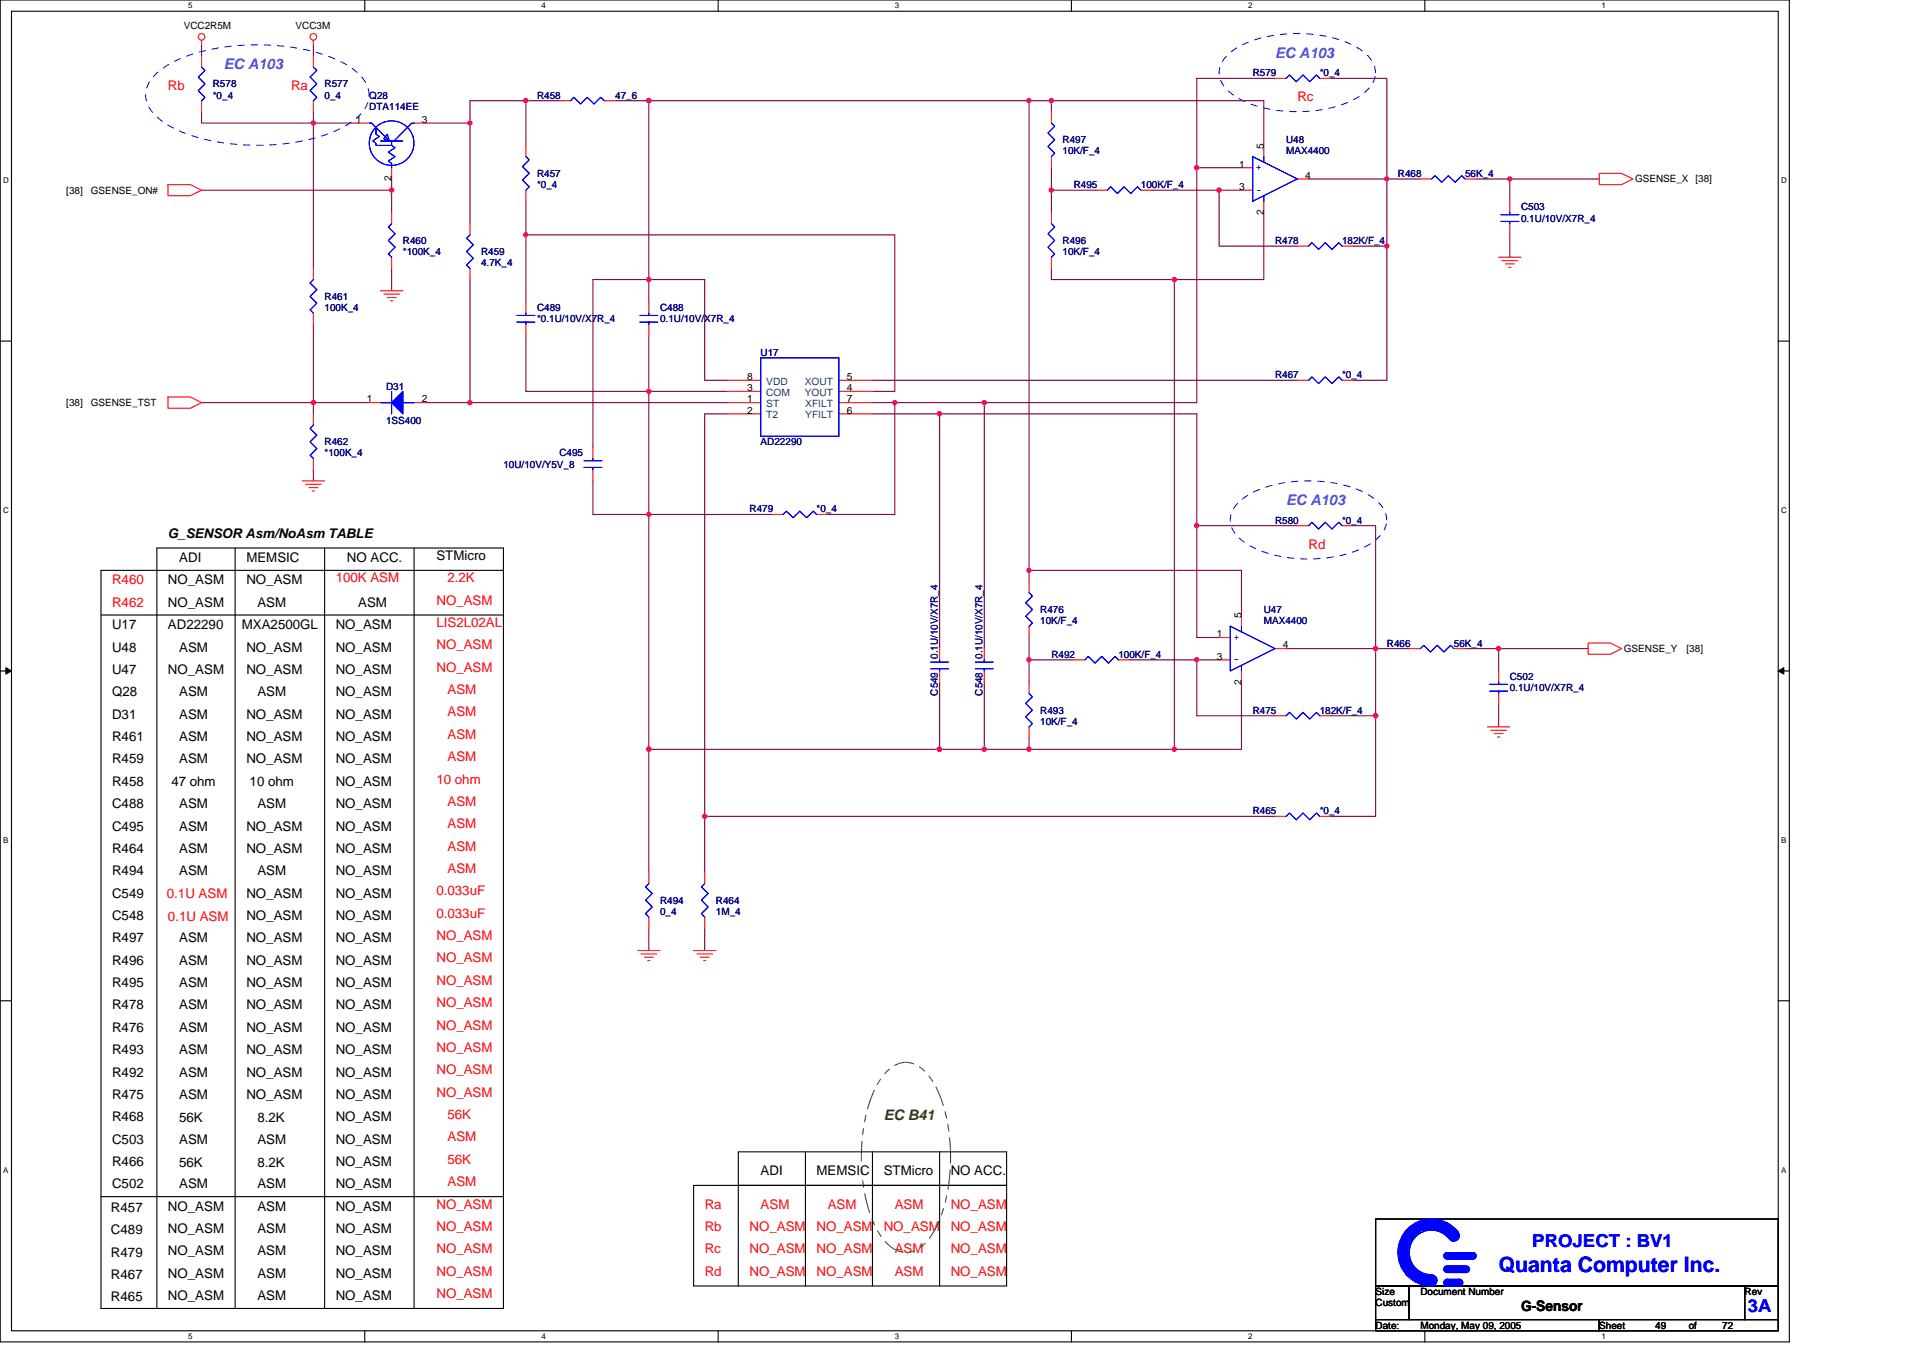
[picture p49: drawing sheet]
<svg xmlns="http://www.w3.org/2000/svg" width="297mm" height="210mm" viewBox="0 0 297 210" stroke-linecap="round" stroke-linejoin="round" font-family="sans-serif">
<defs><g id="words">
<text font-size="3.3" fill="#00f" x="231.5" y="196.5">Quanta Computer Inc.</text>
<g font-size="2.8" fill="#00f">
<text x="236.7" y="192.6">PROJECT : BV1</text>
<text x="270" y="202.6">3A</text>
</g>
<g font-size="2.2" fill="#0080ff">
<text x="34.6" y="10.7">EC A103</text>
<text x="197" y="9">EC A103</text>
<text x="198.7" y="78.1">EC A103</text>
</g>
<text font-size="2.2" fill="#008000" x="136.5" y="173.1">EC B41</text>
<text font-size="2.2" x="234.9" y="202.5">G-Sensor</text>
<g font-size="2.1" fill="#f00">
<text x="25.9" y="13.9">Rb</text>
<text x="45" y="13.9">Ra</text>
<text x="200.4" y="15.7">Rc</text>
<text x="51.9" y="89.9">100K ASM</text>
<text x="69.1" y="89.9">2.2K</text>
<text x="202.1" y="84.8">Rd</text>
<text x="17.3" y="90.3">R460</text>
<text x="17.3" y="93.7">R462</text>
<text x="67.4" y="93.4">NO_ASM</text>
<text x="67.4" y="96.8">LIS2L02AL</text>
<text x="67.4" y="100.3">NO_ASM</text>
<text x="67.4" y="103.8">NO_ASM</text>
<text x="69.1" y="107.2">ASM</text>
<text x="69.1" y="110.7">ASM</text>
<text x="69.1" y="114.1">ASM</text>
<text x="69.1" y="117.6">ASM</text>
<text x="67.4" y="121">10 ohm</text>
<text x="69.1" y="124.5">ASM</text>
<text x="69.1" y="127.9">ASM</text>
<text x="69.1" y="131.4">ASM</text>
<text x="69.1" y="134.9">ASM</text>
<text x="25.8" y="138.6">0.1U ASM</text>
<text x="25.9" y="142.3">0.1U ASM</text>
<text x="67.4" y="138.3">0.033uF</text>
<text x="67.4" y="141.8">0.033uF</text>
<text x="67.4" y="148.7">NO_ASM</text>
<text x="67.4" y="145.2">NO_ASM</text>
<text x="67.4" y="152.1">NO_ASM</text>
<text x="67.4" y="155.6">NO_ASM</text>
<text x="67.4" y="159">NO_ASM</text>
<text x="67.4" y="162.5">NO_ASM</text>
<text x="67.4" y="165.9">NO_ASM</text>
<text x="67.4" y="169.4">NO_ASM</text>
<text x="69.1" y="172.8">56K</text>
<text x="69.1" y="179.7">56K</text>
<text x="69.1" y="176.3">ASM</text>
<text x="69.1" y="183.2">ASM</text>
<text x="67.4" y="186.7">NO_ASM</text>
<text x="67.4" y="190.1">NO_ASM</text>
<text x="108.9" y="186.7">Ra</text>
<text x="108.9" y="190.1">Rb</text>
<text x="115.8" y="190.1">NO_ASM</text>
<text x="117.5" y="186.7">ASM</text>
<text x="126.1" y="190.1">NO_ASM</text>
<text x="127.9" y="186.7">ASM</text>
<text x="136.5" y="190.1">NO_ASM</text>
<text x="138.2" y="186.7">ASM</text>
<text x="146.9" y="190.1">NO_ASM</text>
<text x="146.9" y="186.7">NO_ASM</text>
<text x="67.4" y="193.6">NO_ASM</text>
<text x="67.4" y="197">NO_ASM</text>
<text x="108.9" y="193.6">Rc</text>
<text x="108.9" y="197">Rd</text>
<text x="115.8" y="193.6">NO_ASM</text>
<text x="115.8" y="197">NO_ASM</text>
<text x="126.1" y="193.6">NO_ASM</text>
<text x="126.1" y="197">NO_ASM</text>
<text x="138.2" y="193.6">ASM</text>
<text x="138.2" y="197">ASM</text>
<text x="146.9" y="193.6">NO_ASM</text>
<text x="146.9" y="197">NO_ASM</text>
<text x="67.4" y="200.5">NO_ASM</text>
</g>
<g font-size="2.1">
<text x="25.9" y="83.1">G_SENSOR Asm/NoAsm TABLE</text>
<text x="27.7" y="86.8">ADI</text>
<text x="38.1" y="86.8">MEMSIC</text>
<text x="53.6" y="86.8">NO ACC.</text>
<text x="67.4" y="86.5">STMicro</text>
<text x="25.9" y="90.3">NO_ASM</text>
<text x="25.9" y="93.7">NO_ASM</text>
<text x="38.1" y="90.3">NO_ASM</text>
<text x="39.8" y="93.7">ASM</text>
<text x="55.3" y="93.7">ASM</text>
<text x="17.3" y="97.2">U17</text>
<text x="17.3" y="100.6">U48</text>
<text x="25.9" y="97.2">AD22290</text>
<text x="27.7" y="100.6">ASM</text>
<text x="37.4" y="97.2">MXA2500GL</text>
<text x="38.1" y="100.6">NO_ASM</text>
<text x="51.9" y="97.2">NO_ASM</text>
<text x="51.9" y="100.6">NO_ASM</text>
<text x="17.3" y="107.5">Q28</text>
<text x="17.3" y="104.1">U47</text>
<text x="25.9" y="104.1">NO_ASM</text>
<text x="27.7" y="107.5">ASM</text>
<text x="38.1" y="104.1">NO_ASM</text>
<text x="39.8" y="107.5">ASM</text>
<text x="51.9" y="104.1">NO_ASM</text>
<text x="51.9" y="107.5">NO_ASM</text>
<text x="17.3" y="111">D31</text>
<text x="27.7" y="111">ASM</text>
<text x="38.1" y="111">NO_ASM</text>
<text x="51.9" y="111">NO_ASM</text>
<text x="17.3" y="114.5">R461</text>
<text x="17.3" y="117.9">R459</text>
<text x="27.7" y="117.9">ASM</text>
<text x="27.7" y="114.5">ASM</text>
<text x="38.1" y="117.9">NO_ASM</text>
<text x="38.1" y="114.5">NO_ASM</text>
<text x="51.9" y="114.5">NO_ASM</text>
<text x="51.9" y="117.9">NO_ASM</text>
<text x="17.3" y="121.4">R458</text>
<text x="17.3" y="124.8">C488</text>
<text x="26.5" y="121.4">47 ohm</text>
<text x="27.7" y="124.8">ASM</text>
<text x="38.6" y="121.4">10 ohm</text>
<text x="39.8" y="124.8">ASM</text>
<text x="51.9" y="121.4">NO_ASM</text>
<text x="51.9" y="124.8">NO_ASM</text>
<text x="17.3" y="128.3">C495</text>
<text x="17.3" y="131.7">R464</text>
<text x="27.7" y="131.7">ASM</text>
<text x="27.7" y="128.3">ASM</text>
<text x="38.1" y="128.3">NO_ASM</text>
<text x="38.1" y="131.7">NO_ASM</text>
<text x="51.9" y="128.3">NO_ASM</text>
<text x="51.9" y="131.7">NO_ASM</text>
<text x="17.3" y="135.2">R494</text>
<text x="27.7" y="135.2">ASM</text>
<text x="39.8" y="135.2">ASM</text>
<text x="51.9" y="135.2">NO_ASM</text>
<text x="17.3" y="142.1">C548</text>
<text x="17.3" y="138.6">C549</text>
<text x="38.1" y="142.1">NO_ASM</text>
<text x="38.1" y="138.6">NO_ASM</text>
<text x="51.9" y="138.6">NO_ASM</text>
<text x="51.9" y="142.1">NO_ASM</text>
<text x="17.3" y="149">R496</text>
<text x="17.3" y="145.6">R497</text>
<text x="27.7" y="149">ASM</text>
<text x="27.7" y="145.6">ASM</text>
<text x="38.1" y="149">NO_ASM</text>
<text x="38.1" y="145.6">NO_ASM</text>
<text x="51.9" y="145.6">NO_ASM</text>
<text x="51.9" y="149">NO_ASM</text>
<text x="17.3" y="152.5">R495</text>
<text x="17.3" y="155.9">R478</text>
<text x="27.7" y="155.9">ASM</text>
<text x="27.7" y="152.5">ASM</text>
<text x="38.1" y="155.9">NO_ASM</text>
<text x="38.1" y="152.5">NO_ASM</text>
<text x="51.9" y="152.5">NO_ASM</text>
<text x="51.9" y="155.9">NO_ASM</text>
<text x="17.3" y="159.4">R476</text>
<text x="27.7" y="159.4">ASM</text>
<text x="38.1" y="159.4">NO_ASM</text>
<text x="51.9" y="159.4">NO_ASM</text>
<text x="17.3" y="166.3">R492</text>
<text x="17.3" y="162.8">R493</text>
<text x="27.7" y="166.3">ASM</text>
<text x="27.7" y="162.8">ASM</text>
<text x="38.1" y="166.3">NO_ASM</text>
<text x="38.1" y="162.8">NO_ASM</text>
<text x="51.9" y="162.8">NO_ASM</text>
<text x="51.9" y="166.3">NO_ASM</text>
<text x="17.3" y="173.2">R468</text>
<text x="17.3" y="169.7">R475</text>
<text x="27.7" y="173.4">56K</text>
<text x="27.7" y="169.7">ASM</text>
<text x="38.1" y="169.7">NO_ASM</text>
<text x="39.8" y="173.4">8.2K</text>
<text x="51.9" y="169.7">NO_ASM</text>
<text x="51.9" y="173.2">NO_ASM</text>
<text x="17.3" y="176.6">C503</text>
<text x="27.7" y="176.6">ASM</text>
<text x="39.8" y="176.6">ASM</text>
<text x="51.9" y="176.6">NO_ASM</text>
<text x="17.3" y="180.1">R466</text>
<text x="17.3" y="183.6">C502</text>
<text x="27.7" y="180.3">56K</text>
<text x="27.7" y="183.6">ASM</text>
<text x="39.8" y="183.6">ASM</text>
<text x="39.8" y="180.3">8.2K</text>
<text x="51.9" y="180.1">NO_ASM</text>
<text x="51.9" y="183.6">NO_ASM</text>
<text x="117.5" y="181.5">ADI</text>
<text x="126.1" y="181.5">MEMSIC</text>
<text x="136.5" y="181.5">STMicro</text>
<text x="146.9" y="181.5">NO ACC.</text>
<text x="17.1" y="190.6">C489</text>
<text x="17.1" y="187.2">R457</text>
<text x="25.9" y="187">NO_ASM</text>
<text x="25.9" y="190.5">NO_ASM</text>
<text x="39.8" y="187">ASM</text>
<text x="39.8" y="190.5">ASM</text>
<text x="51.9" y="187">NO_ASM</text>
<text x="51.9" y="190.5">NO_ASM</text>
<text x="17.1" y="197.5">R467</text>
<text x="17.1" y="194.1">R479</text>
<text x="25.9" y="193.9">NO_ASM</text>
<text x="25.9" y="197.4">NO_ASM</text>
<text x="39.8" y="193.9">ASM</text>
<text x="39.8" y="197.4">ASM</text>
<text x="51.9" y="193.9">NO_ASM</text>
<text x="51.9" y="197.4">NO_ASM</text>
<text x="17.1" y="201">R465</text>
<text x="25.9" y="200.8">NO_ASM</text>
<text x="39.8" y="200.8">ASM</text>
<text x="51.9" y="200.8">NO_ASM</text>
</g>
<g font-size="1.5">
<text x="28.4" y="4.5">VCC2R5M</text>
<text x="45.7" y="4.5">VCC3M</text>
<text x="54.9" y="19">1</text>
<text x="65.2" y="19">3</text>
<text x="195.2" y="23" transform="rotate(-90 195.2 23)">5</text>
<text x="10.2" y="29.9">[38]</text>
<text x="14" y="29.9">GSENSE_ON#</text>
<text x="60.5" y="28" transform="rotate(-90 60.5 28)">2</text>
<text x="191.4" y="25.9">1</text>
<text x="191.4" y="29.4">3</text>
<text x="201.6" y="27.6">4</text>
<text x="252.6" y="28.2">GSENSE_X [38]</text>
<text x="195.2" y="33.2" transform="rotate(-90 195.2 33.2)">2</text>
<text x="115.4" y="58.7">8</text>
<text x="130.8" y="58.7">5</text>
<text x="10.2" y="62.7">[38]</text>
<text x="14" y="62.7">GSENSE_TST</text>
<text x="56.7" y="62.2">1</text>
<text x="65.2" y="62.2">2</text>
<text x="115.4" y="60.4">3</text>
<text x="115.4" y="62.2">1</text>
<text x="115.4" y="63.9">2</text>
<text x="130.8" y="60.4">4</text>
<text x="130.8" y="62.2">7</text>
<text x="130.8" y="63.9">6</text>
<text x="191.7" y="95.5" transform="rotate(-90 191.7 95.5)">5</text>
<text x="187.9" y="98.4">1</text>
<text x="187.9" y="101.9">3</text>
<text x="198.2" y="100.2">4</text>
<text x="250.8" y="100.7">GSENSE_Y</text>
<text x="260.5" y="100.7">[38]</text>
<text x="191.7" y="105.7" transform="rotate(-90 191.7 105.7)">2</text>
<text x="212.5" y="200">Size</text>
<text x="212.5" y="201.8">Custom</text>
<text x="219.4" y="200">Document Number</text>
<text x="269.5" y="200">Rev</text>
<text x="212.5" y="205.2">Date:</text>
<text x="219.4" y="205.2">Monday, May 09, 2005</text>
<text x="247" y="205.2">Sheet</text>
<text x="255.7" y="205.2">49</text>
<text x="260.9" y="205.2">of</text>
<text x="266" y="205.2">72</text>
</g>
<g font-size="1.5" fill="#000080">
<text x="193.5" y="11.8">R579</text>
<text x="203.9" y="11.8">*0_4</text>
<text x="32.9" y="13.5">R578</text>
<text x="32.9" y="15.2">*0_4</text>
<text x="50.1" y="13.5">R577</text>
<text x="50.1" y="15.2">0_4</text>
<text x="57" y="15.2">Q28</text>
<text x="57" y="17">DTA114EE</text>
<text x="82.9" y="15.2">R458</text>
<text x="95" y="15.2">47_6</text>
<text x="164.1" y="22.1">R497</text>
<text x="164.1" y="23.9">10K/F_4</text>
<text x="198.7" y="22.1">U48</text>
<text x="198.7" y="23.9">MAX4400</text>
<text x="82.9" y="27.3">R457</text>
<text x="82.9" y="29">*0_4</text>
<text x="165.9" y="29">R495</text>
<text x="176.2" y="29">100K/F_4</text>
<text x="215.9" y="27.3">R468</text>
<text x="226.3" y="27.3">56K_4</text>
<text x="234.9" y="32.5">C503</text>
<text x="234.9" y="34.2">0.1U/10V/X7R_4</text>
<text x="62.2" y="37.7">R460</text>
<text x="62.2" y="39.4">*100K_4</text>
<text x="74.3" y="39.4">R459</text>
<text x="74.3" y="41.1">4.7K_4</text>
<text x="164.1" y="37.7">R496</text>
<text x="164.1" y="39.4">10K/F_4</text>
<text x="197" y="37.7">R478</text>
<text x="207.3" y="37.7">182K/F_4</text>
<text x="50.1" y="46.3">R461</text>
<text x="50.1" y="48">100K_4</text>
<text x="82.9" y="48">C489</text>
<text x="82.9" y="49.8">*0.1U/10V/X7R_4</text>
<text x="102" y="48">C488</text>
<text x="102" y="49.8">0.1U/10V/X7R_4</text>
<text x="117.5" y="54.9">U17</text>
<text x="197" y="58.4">R467</text>
<text x="207.3" y="58.4">*0_4</text>
<text x="59.6" y="60.3">D31</text>
<text x="59.6" y="65.5">1SS400</text>
<text x="50.1" y="68.8">R462</text>
<text x="50.1" y="70.5">*100K_4</text>
<text x="86.4" y="70.5">C495</text>
<text x="117.5" y="68.8">AD22290</text>
<text x="77.8" y="72.2">10U/10V/Y5V_8</text>
<text x="115.8" y="79.1">R479</text>
<text x="126.1" y="79.1">*0_4</text>
<text x="197" y="80.9">R580</text>
<text x="207.3" y="80.9">*0_4</text>
<text x="160.7" y="94.7">R476</text>
<text x="195.2" y="94.7">U47</text>
<text x="144.8" y="101.7" transform="rotate(-90 144.8 101.7)">0.1U/10V/X7R_4</text>
<text x="151.8" y="101.7" transform="rotate(-90 151.8 101.7)">0.1U/10V/X7R_4</text>
<text x="160.7" y="96.4">10K/F_4</text>
<text x="162.4" y="101.6">R492</text>
<text x="172.8" y="101.6">100K/F_4</text>
<text x="195.2" y="96.4">MAX4400</text>
<text x="214.2" y="99.9">R466</text>
<text x="224.6" y="99.9">56K_4</text>
<text x="144.8" y="107.4" transform="rotate(-90 144.8 107.4)">C549</text>
<text x="151.8" y="107.4" transform="rotate(-90 151.8 107.4)">C548</text>
<text x="233.2" y="105">C502</text>
<text x="233.2" y="106.8">0.1U/10V/X7R_4</text>
<text x="160.7" y="110.2">R493</text>
<text x="160.7" y="112">10K/F_4</text>
<text x="193.5" y="110.2">R475</text>
<text x="203.9" y="110.2">182K/F_4</text>
<text x="193.5" y="125.8">R465</text>
<text x="203.9" y="125.8">*0_4</text>
<text x="102" y="139.6">R494</text>
<text x="102" y="141.3">0_4</text>
<text x="110.6" y="139.6">R464</text>
<text x="110.6" y="141.3">1M_4</text>
</g>
<g font-size="1.5" fill="#00f">
<text x="194" y="26.3">+</text>
<text x="194" y="29.7">-</text>
<text x="190.6" y="98.8">+</text>
<text x="190.6" y="102.3">-</text>
</g>
<g font-size="1.5" fill="#004080">
<text x="118.4" y="59.4">VDD</text>
<text x="124.3" y="59.4">XOUT</text>
<text x="118.4" y="61.2">COM</text>
<text x="118.4" y="62.9">ST</text>
<text x="118.4" y="64.6">T2</text>
<text x="124.3" y="61.2">YOUT</text>
<text x="124.4" y="62.9">XFILT</text>
<text x="124.4" y="64.6">YFILT</text>
</g>
<g font-size="1.2">
<text x="29.1" y="1.3">5</text>
<text x="83.6" y="1.3">4</text>
<text x="138.2" y="1.3">3</text>
<text x="192.8" y="1.3">2</text>
<text x="247.4" y="1.3">1</text>
<text x=".5" y="28.3">D</text>
<text x="275.1" y="28.3">D</text>
<text x=".5" y="79.2">C</text>
<text x="275.1" y="79.2">C</text>
<text x=".5" y="130.2">B</text>
<text x="275.1" y="130.2">B</text>
<text x=".5" y="181.1">A</text>
<text x="275.1" y="181.1">A</text>
<text x="29.1" y="206.8">5</text>
<text x="83.6" y="206.8">4</text>
<text x="138.2" y="206.8">3</text>
<text x="192.8" y="206.8">2</text>
<text x="247.4" y="206.8">1</text>
</g>
</g></defs>
<path d="M0 0h276.4v207.3h-276.4zM1.8 1.7h272.9v203.8h-272.9z" fill="none" stroke="#000" stroke-width=".17"/>
<g fill="#fff">
<path d="M29.1 .2h.6v1.4h-.6z"/>
<path d="M29.1 205.7h.6v1.4h-.6z"/>
</g>
<path d="M56.3 0v1.7M56.3 205.5v1.8" fill="none" stroke="#000" stroke-width=".17"/>
<g fill="#fff">
<path d="M83.6 .2h.7v1.4h-.7z"/>
<path d="M83.6 205.7h.7v1.4h-.7z"/>
</g>
<path d="M110.9 0v1.7M110.9 205.5v1.8" fill="none" stroke="#000" stroke-width=".17"/>
<g fill="#fff">
<path d="M138.2 .2h.7v1.4h-.7z"/>
<path d="M138.2 205.7h.7v1.4h-.7z"/>
</g>
<path d="M165.5 0v1.7M165.5 205.5v1.8" fill="none" stroke="#000" stroke-width=".17"/>
<g fill="#fff">
<path d="M192.8 .2h.6v1.4h-.6z"/>
<path d="M192.8 205.7h.6v1.4h-.6z"/>
</g>
<path d="M220.1 0v1.7M220.1 205.5v1.8" fill="none" stroke="#000" stroke-width=".17"/>
<g fill="#fff">
<path d="M247.4 .2h.6v1.4h-.6z"/>
<path d="M247.4 205.7h.6v1.4h-.6z"/>
<path d="M.5 27.2h.8v1.4h-.8z"/>
<path d="M275.1 27.2h.9v1.4h-.9z"/>
<path d="M.5 78.1h.8v1.4h-.8z"/>
<path d="M275.1 78.1h.9v1.4h-.9z"/>
</g>
<path d="M0 52.7h1.8M274.7 52.7h1.7" fill="none" stroke="#000" stroke-width=".17"/>
<g fill="#fff">
<path d="M.5 129.1h.8v1.4h-.8z"/>
<path d="M275.1 129.1h.8v1.4h-.8z"/>
</g>
<path d="M0 103.6h1.8M274.7 103.6h1.7" fill="none" stroke="#000" stroke-width=".17"/>
<path d="M.9 103.1l.9 .5-.9 .5zM274.7 103.6l.8-.5v1z" fill="#000" stroke="#000" stroke-width=".15"/>
<g fill="#fff">
<path d="M.5 180h.8v1.4h-.8z"/>
<path d="M275.1 180h.8v1.4h-.8z"/>
</g>
<g fill="none" stroke="#000" stroke-width=".17">
<path d="M15.6 95h62.2M36.3 84.6v117.5M50.1 84.6v117.5M64 84.6v117.5M77.8 88.1h-62.2v114h62.2v-117.5h-53.6v117.5M0 154.6h1.8M274.7 154.6h1.7M114 177.9h41.5v5.2h-41.5zM124.4 177.9v20.7M134.8 177.9v20.7M145.1 177.9v20.7M15.6 184.8h62.2"/>
<path d="M107.1 183.1h48.4v15.5h-48.4zM114 183.1v15.5M212.5 188.3h62.2v10.3h-62.2zM212.5 198.6h5.2v5.2h-5.2zM217.7 198.6h51.8v5.2h-51.8zM269.5 198.6h5.2v5.2h-5.2zM212.5 203.8h34.5v1.7h-34.5zM247 203.8h27.7v1.7h-27.7z"/>
</g>
<g fill="none" stroke="#800040" stroke-width=".17">
<path d="M31.1 17.3v1.7h24.2M31.1 6.9v1.7M48.4 6.9v1.7M48.4 17.3v24.2M65.7 19h6.9M81.2 15.6v6.9M86.4 15.6h-13.8v18.9M95 15.6h100.2v6.9M100.2 15.6v31.1M159 15.6v74.2M162.4 15.6v1.7M197 12.1h-12.1v50.1h-50.1"/>
<path d="M205.6 12.1h8.6v46.6h-5.2M31.1 29.4h29.4M60.5 27.6v5.2M81.2 36.3h57v24.2h-3.4M81.2 31.1v15.6M162.4 29.4h6.9M162.4 25.9v6.9M177.9 29.4h13.9M184.9 25.9h6.9M188.3 29.4v8.6h12.1M195.2 32.8v10.4h-32.8v-1.7M202.1 27.6h17.3"/>
<path d="M209 38h5.2M228 27.6h19M233.2 27.6v3.5M233.2 36.3v3.4M48.4 50.1v13.8M60.5 41.5v3.4M72.6 43.2v19M81.2 51.8v8.7h31.1M100.2 51.8v82.9M112.3 58.7h-3.4v-15.5h-17.3v25.9M134.8 58.7h65.6M181.4 43.2v72.5"/>
<path d="M31.1 62.2h25.9M48.4 72.6v1.7M65.7 62.2h46.6M91.6 74.3v5.2h27.6M112.3 63.9h-3.4v70.8M134.8 63.9h50.1v17.3h15.5M138.2 62.2v17.3h-10.3M145.1 63.9v36.3M152 62.2v38M159 98.5v6.9M159 88.1h32.8v6.9M184.9 81.2v17.3h3.4"/>
<path d="M209 81.2h3.5v44.9h-6.9M145.1 105.4v10.3M152 105.4v10.3M159 114v1.7M159 101.9h6.9M174.5 101.9h13.8M184.9 101.9v8.7h12.1M191.8 105.4v10.3h-91.6M198.7 100.2h19M205.6 110.6h6.9M226.3 100.2h19M231.5 100.2v3.4"/>
<path d="M231.5 108.8v3.5M108.9 126.1h88.1M100.2 143.4v3.4M108.9 143.4v3.4"/>
</g>
<g fill="#f0f" stroke="#f0f" stroke-width=".17">
<circle cx="233.2" cy="27.6" r=".33"/>
<circle cx="158.9" cy="101.9" r=".34"/>
<circle cx="152" cy="62.2" r=".33"/>
<circle cx="72.6" cy="62.2" r=".33"/>
<circle cx="212.5" cy="110.5" r=".34"/>
<circle cx="158.9" cy="115.7" r=".34"/>
<circle cx="72.6" cy="19" r=".33"/>
<circle cx="60.5" cy="29.4" r=".34"/>
<circle cx="48.4" cy="62.2" r=".33"/>
<circle cx="214.2" cy="38" r=".34"/>
<circle cx="214.2" cy="27.6" r=".33"/>
<circle cx="100.2" cy="43.2" r=".34"/>
<circle cx="100.2" cy="15.5" r=".34"/>
<circle cx="231.5" cy="100.2" r=".34"/>
<circle cx="158.9" cy="88.1" r=".33"/>
<circle cx="212.5" cy="100.2" r=".34"/>
<circle cx="145.1" cy="63.9" r=".34"/>
<circle cx="100.2" cy="115.7" r=".34"/>
<circle cx="100.2" cy="79.4" r=".33"/>
<circle cx="48.4" cy="19" r=".33"/>
<circle cx="81.2" cy="15.5" r=".34"/>
<circle cx="184.8" cy="25.9" r=".34"/>
<circle cx="188.3" cy="29.4" r=".34"/>
<circle cx="162.4" cy="29.4" r=".34"/>
<circle cx="145.1" cy="115.7" r=".34"/>
<circle cx="81.2" cy="36.3" r=".33"/>
<circle cx="184.8" cy="81.2" r=".34"/>
<circle cx="184.8" cy="101.9" r=".34"/>
<circle cx="162.4" cy="15.5" r=".34"/>
<circle cx="108.9" cy="126.1" r=".34"/>
<circle cx="181.4" cy="115.7" r=".34"/>
<circle cx="181.4" cy="43.2" r=".34"/>
<circle cx="100.2" cy="60.4" r=".34"/>
<circle cx="138.2" cy="62.2" r=".33"/>
<circle cx="158.9" cy="15.5" r=".34"/>
<circle cx="152" cy="115.7" r=".34"/>
</g>
<g fill="none" stroke="#f00" stroke-width=".17">
<path d="M31.1 6.2v.7M31.1 8.6v1.8M31.1 15.6v1.7M48.4 6.2v.7M48.4 8.6v1.8M48.4 15.6v1.7M55.3 19h1.7M64 19h1.7M86.4 15.6h1.7M93.3 15.6h1.7M162.4 17.3v1.7M197 12.1h1.7"/>
<path d="M203.9 12.1h1.7M25.9 28.5h3.5l1.7 .9-1.7 .8h-3.5zM60.5 25.9v1.7M60.5 32.8v1.7M60.5 39.7v1.8M72.6 34.5v1.8M81.2 22.5v1.7M81.2 29.4v1.7M162.4 24.2v1.7M162.4 32.8v1.7M162.4 39.7v1.8M169.3 29.4h1.7"/>
<path d="M176.2 29.4h1.7M191.8 25.9h1.7M191.8 29.4h1.7M195.2 22.5v1.7M195.2 31.1v1.7M200.4 27.6h1.7M200.4 38h1.7M207.3 38h1.7M219.4 27.6h1.7M226.3 27.6h1.7M231.5 39.7h3.4M233.2 31.1v1.7"/>
<path d="M233.2 34.5v1.8M247 26.8h3.5l1.7 .8-1.7 .9h-3.5zM48.4 41.5v1.7M48.4 48.4v1.7M58.8 44.9h3.4M59.3 45.4h2.4M59.8 46h1.4M60.3 46.5h.4M72.6 41.5v1.7M81.2 46.7v1.7M81.2 50.1v1.7M100.2 46.7v1.7"/>
<path d="M100.2 50.1v1.7M112.3 58.7h5.2M129.6 58.7h5.2M200.4 58.7h1.7M207.3 58.7h1.7M232 40.3h2.4M232.5 40.8h1.4M233 41.3h.4M25.9 61.3h3.5l1.7 .9-1.7 .9h-3.5zM46.7 74.3h3.4M47.2 74.8h2.4M47.7 75.3h1.4"/>
<path d="M48.2 75.8h.4M48.4 63.9v1.7M48.4 70.8v1.8M57 62.2h1.8M64 62.2h1.7M91.6 69.1v1.7M91.6 72.6v1.7M112.3 62.2h5.2M112.3 60.5h5.2M112.3 63.9h5.2M119.2 79.5h1.7M126.1 79.5h1.8"/>
<path d="M129.6 62.2h5.2M129.6 60.5h5.2M129.6 63.9h5.2M159 89.8v1.7M159 96.7v1.8M188.3 98.5h1.7M191.8 95v1.7M200.4 81.2h1.7M207.3 81.2h1.7M245.3 99.3h3.5l1.7 .9-1.7 .8h-3.5zM145.1 100.2v1.7M145.1 103.6v1.8"/>
<path d="M152 100.2v1.7M152 103.6v1.8M159 105.4v1.7M159 112.3v1.7M165.9 101.9h1.7M172.8 101.9h1.7M188.3 101.9h1.7M191.8 103.6v1.8M197 100.2h1.7M197 110.6h1.7M203.9 110.6h1.7M217.7 100.2h1.7"/>
<path d="M224.6 100.2h1.7M229.8 112.3h3.4M230.3 112.8h2.4M230.8 113.3h1.4M231.3 113.8h.4M231.5 103.6v1.8M231.5 107.1v1.7M100.2 134.7v1.8M108.9 134.7v1.8M197 126.1h1.7M203.9 126.1h1.7M98.5 146.8h3.5"/>
<path d="M99 147.3h2.4M99.5 147.8h1.4M100.1 148.4h.3M100.2 141.6v1.8M107.1 146.8h3.5M107.7 147.3h2.4M108.2 147.8h1.4M108.7 148.4h.3M108.9 141.6v1.8"/>
<circle cx="31.1" cy="5.7" r=".51"/>
<circle cx="48.4" cy="5.7" r=".51"/>
</g>
<path d="M24 11.5a16.9 16.9 0 0 1 8.6-3.9 35.1 35.1 0 0 1 18.7 1.3 9.8 9.8 0 0 1 5.3 4.1 4 4 0 0 1-1.1 4.9 16.9 16.9 0 0 1-8.6 3.8 34.9 34.9 0 0 1-18.7-1.3 9.8 9.8 0 0 1-5.3-4.1 4 4 0 0 1 1.1-4.8zM189.7 8.4a15.2 15.2 0 0 1 9.2-3.2 19.9 19.9 0 0 1 10.5 2 5 5 0 0 1 3.1 4 5 5 0 0 1-3.1 4 21.1 21.1 0 0 1-18 0 5 5 0 0 1-3.1-4 3.9 3.9 0 0 1 1.4-2.8zM191.4 77.5a15.2 15.2 0 0 1 9.2-3.2 19.9 19.9 0 0 1 10.6 2 5 5 0 0 1 3 4 5 5 0 0 1-3 4 21.1 21.1 0 0 1-18.1 0 5 5 0 0 1-3.1-4 3.9 3.9 0 0 1 1.4-2.8z" fill="none" stroke="#00f" stroke-width=".15" stroke-dasharray="1 1 1 1 1 1 1 1"/>
<path d="M136.9 165.6a3.8 3.8 0 0 1 6.1 0 17.4 17.4 0 0 1 3.6 9.8 25.7 25.7 0 0 1-2.4 14.8 5.4 5.4 0 0 1-4.3 3.2 5.4 5.4 0 0 1-4.3-3.2 25.8 25.8 0 0 1-2.4-14.8 17.4 17.4 0 0 1 3.7-9.8z" fill="none" stroke="#008000" stroke-width=".15" stroke-dasharray="3 1 1 1 1 1"/>
<g fill="none" stroke="#00f" stroke-width=".17">
<path d="M31.1 10.4l.6 .5-1.1 1 1.1 1.1-1.1 1 1.1 1-.6 .6M48.4 10.4l.5 .5-1 1 1 1.1-1 1 1 1-.5 .6M57 19h.4l.7 .7M58.1 19.7v1l.5 .4-1 .7 .5 .3v.4h2.4M58.1 19.7l2.1 2.1M64 19h-.4l-2.7 2.8M88.1 15.6l.5-.6 1.1 1.1 1-1.1 1.1 1.1 1-1.1 .5 .6M162.4 19l.5 .5-1 1.1 1 1-1 1 1 1.1-.5 .5M198.7 12.1l.5-.5 1 1 1.1-1 1 1 1-1 .6 .5M58.8 21.8h3.4M59.8 20.7l.4 1.1-.9-.4zM60.5 21.8v.7l.5 .3-1 .7 1 .7-1 .7 .5 .3v.7"/>
<path d="M60.5 34.5l-.5 .6 1 1-1 1 1 1.1-1 1 .5 .5M72.6 36.3l-.5 .5 1 1-1 1.1 1 1-1 1 .5 .6M81.2 24.2l.5 .5-1 1 1 1.1-1 1 1 1.1-.5 .5M162.4 34.5l.5 .6-1 1 1 1-1 1.1 1 1-.5 .5M171 29.4l.6-.5 1 1 1-1 1.1 1 1-1 .5 .5M193.5 24.2l6.9 3.4-6.9 3.5zM195.2 24.2v.9M195.2 30.2v.9M202.1 38l.5-.5 1.1 1 1-1 1.1 1 1-1 .5 .5M221.1 27.6l.6-.5 1 1.1 1-1.1 1.1 1.1 1-1.1 .5 .5M231.8 33.2h2.8M231.8 34.2h2.8"/>
<path d="M233.2 32.8v.4M233.2 34.2v.3M48.4 43.2l-.5 .5 1 1-1 1.1 1 1-1 1.1 .5 .5M79.8 48.7h2.8M79.8 49.7h2.8M81.2 48.4v.3M81.2 49.7v.4M98.8 48.7h2.8M98.8 49.7h2.8M100.2 48.4v.3M100.2 49.7v.4M117.5 55.3h12.1v12.1h-12.1z"/>
<path d="M202.1 58.7l.5-.5 1.1 1 1-1 1.1 1 1-1 .5 .5M48.4 65.6l-.5 .6 1 1-1 1 1 1.1-1 1 .5 .5M58.8 62.2h1.7M60.5 60.5v3.4M62.2 62.2h1.8M90.2 71.2h2.8M90.2 72.2h2.8M91.6 70.8v.4M91.6 72.2v.4M120.9 79.5l.6-.5 1 1 1-1 1.1 1 1-1 .5 .5M159 91.5l.5 .6-1.1 1 1.1 1-1.1 1.1 1.1 1-.5 .5M190 96.7l7 3.5-7 3.4z"/>
<path d="M191.8 96.7v.9M202.1 81.2l.5-.5 1.1 1 1-1 1.1 1 1-1 .5 .5M143.8 102.3h2.7M143.8 103.3h2.7M145.1 101.9v.4M145.1 103.3v.3M150.7 102.3h2.7M150.7 103.3h2.7M152 101.9v.4M152 103.3v.3M159 107.1l.5 .5-1.1 1 1.1 1.1-1.1 1 1.1 1.1-.5 .5M167.6 101.9l.5-.5 1 1 1.1-1 1 1 1.1-1 .5 .5"/>
<path d="M191.8 102.8v.8M198.7 110.6l.5-.6 1 1.1 1.1-1.1 1 1.1 1-1.1 .6 .6M219.4 100.2l.5-.5 1.1 1 1-1 1 1 1.1-1 .5 .5M230.1 105.7h2.8M230.1 106.7h2.8M231.5 105.4v.3M231.5 106.7v.4M100.2 136.5l-.5 .5 1.1 1-1.1 1 1.1 1.1-1.1 1 .5 .5M108.9 136.5l-.6 .5 1.1 1-1.1 1 1.1 1.1-1.1 1 .6 .5M198.7 126.1l.5-.5 1 1 1.1-1 1 1 1-1 .6 .5M216.1 192.2v2.5l.2 .5v-3.5l.2-.3v4.3l.1 .2v-4.9l.2-.3v5.5l.2 .2v-5.9l.2-.1v6.5M217.3 196.9v-6.7l.2-.2v7.1h.2v-2.6l.1 .3v2.5l.2 .1v-2.2l.2 .3v2.1l.2 .2v-2.1l.1 .2v2.1h.2v-2l.2 .2v1.9h.2v-1.7l.1 .2v1.5l.2 .2v-1.7l.2 .1v1.6h.1v-1.4"/>
<path d="M217.7 189.7v2.9l.1-.5v-2.4l.2-.2v2.2l.2-.1v-2.3l.2-.2v2.1l.1-.2v-2h.2v1.9l.2-.2v-1.7l.2-.2v1.7l.1-.1v-1.6l.2-.2v1.8M219.7 196.7v.2h.2v1.4h.2v-1.4h.2v1.6h-.4l.5-1.6v1.6l.2-.2v-1.4l.2 .4v1.2h.2v-1.4h.1v1.4h.2v-1.4h.2v1.4l.2-.2v-1l.1 .1v.7M219.7 188.4v1.8l-.1-.2v-1.4zM219.7 189.7l1.4-.2a4 4 0 0 1 3.4 1.9M219.7 189.5a4.2 4.2 0 0 1 5.1 2.1M219.7 189.4a4.3 4.3 0 0 1 5.3 2.2M219.7 189.2a4.5 4.5 0 0 1 5.3 2M219.7 189l1.4-.2a4.6 4.6 0 0 1 4.1 2.4M219.8 190.1l1.3-.3a3.6 3.6 0 0 1 3.2 1.9M219.8 189.9l1.3-.2a3.8 3.8 0 0 1 3.4 2M219.9 188.8l1.2-.2a4.8 4.8 0 0 1 4.2 2.5M219.9 188.6l1.2-.2a5 5 0 0 1 4.3 2.5"/>
<path d="M219.9 188.6v1.4M223.2 193.6h4.7v.2h-4.9v.2h5l-.1 .1h-4.7l.2 .2h4.5M223.2 195.7h3.6v.2h-3.6l-.2 .1h4l-.2 .2h-3.8l.4 .2h3.2M223.2 197.8h2.6v.2h-2.8v.1h3l-.2 .2h-2.8l.4 .2h2.4M223.5 197.6h1.9M223.5 198.6h1.9M223.5 196.6h3M223.5 195.5h3M223.5 194.5h4M223.5 193.5h4M223.8 191.3a3.4 3.4 0 0 0-3.9-1.1 3.4 3.4 0 0 0-2.2 3.3v-.1a3.4 3.4 0 0 0 3.4 3.5M225.2 190.2a5.2 5.2 0 0 0-5.8-1.6 5.2 5.2 0 0 0-3.5 4.9v-.1a5.2 5.2 0 0 0 5.2 5.2"/>
<circle cx="60.5" cy="22.1" r="3.4"/>
<circle cx="221.1" cy="197.8" r=".85"/>
<circle cx="223.5" cy="198.1" r=".51"/>
<circle cx="223.5" cy="194" r=".51"/>
<circle cx="223.5" cy="196" r=".51"/>
<circle cx="224.6" cy="190.8" r=".85"/>
<circle cx="225.4" cy="198.1" r=".51"/>
<circle cx="226.5" cy="196" r=".51"/>
<circle cx="227.5" cy="194" r=".51"/>
</g>
<g fill="#00f" stroke="#00f" stroke-width=".17">
<path d="M60.5 62.2l1.7-1.7v3.4z" fill-rule="evenodd"/>
<path d="M60.5 62.2l1.7-1.7v3.4z" fill-rule="evenodd"/>
</g>
<use href="#words"/>
</svg>
